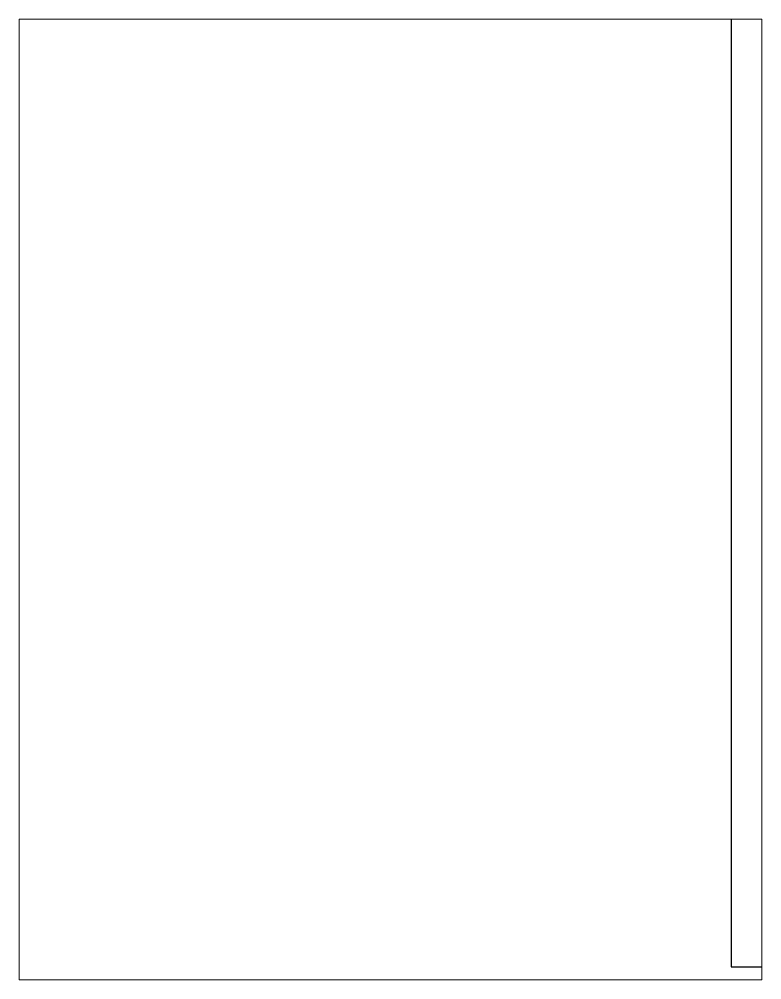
# Paper-space layout '배치1' of a CAD drawing. Extents: x 0 to 8.5, y 0 to 11.
# The model-space entities are those that its viewports show. They can reach past a viewport. Long polylines and large blocks are cut down to what shows.
import ezdxf

# ---------------------------------------------------------------- set-up
doc = ezdxf.new("R2010")
doc.units = 0
doc.header["$MEASUREMENT"] = 0
doc.layers.add('Dim', color=4, linetype='CONTINUOUS')
doc.layers.add('YA', color=7, linetype='CONTINUOUS')

msp = doc.modelspace()

# ---------------------------------------------------------------- linework, layer by layer
at = {"layer": 'YA', "color": 0}
msp.add_lwpolyline([(63227.2, 58124.5), (65652.7, 58124.5), (65652.7, 61554.8), (63227.2, 61554.8)], close=True, dxfattribs=at)

psp = doc.layouts.new('배치1')

# ---------------------------------------------------------------- viewports
at = {"layer": 'Dim', "color": 0, "view_target_point": (62100.372, 59447.875)}
psp.add_viewport(center=(4.25, 5.491), size=(8.517, 11.02), view_center_point=(-103.881, 365.633), view_height=3471.2687, dxfattribs=at)

doc.saveas('drawing.dxf')
